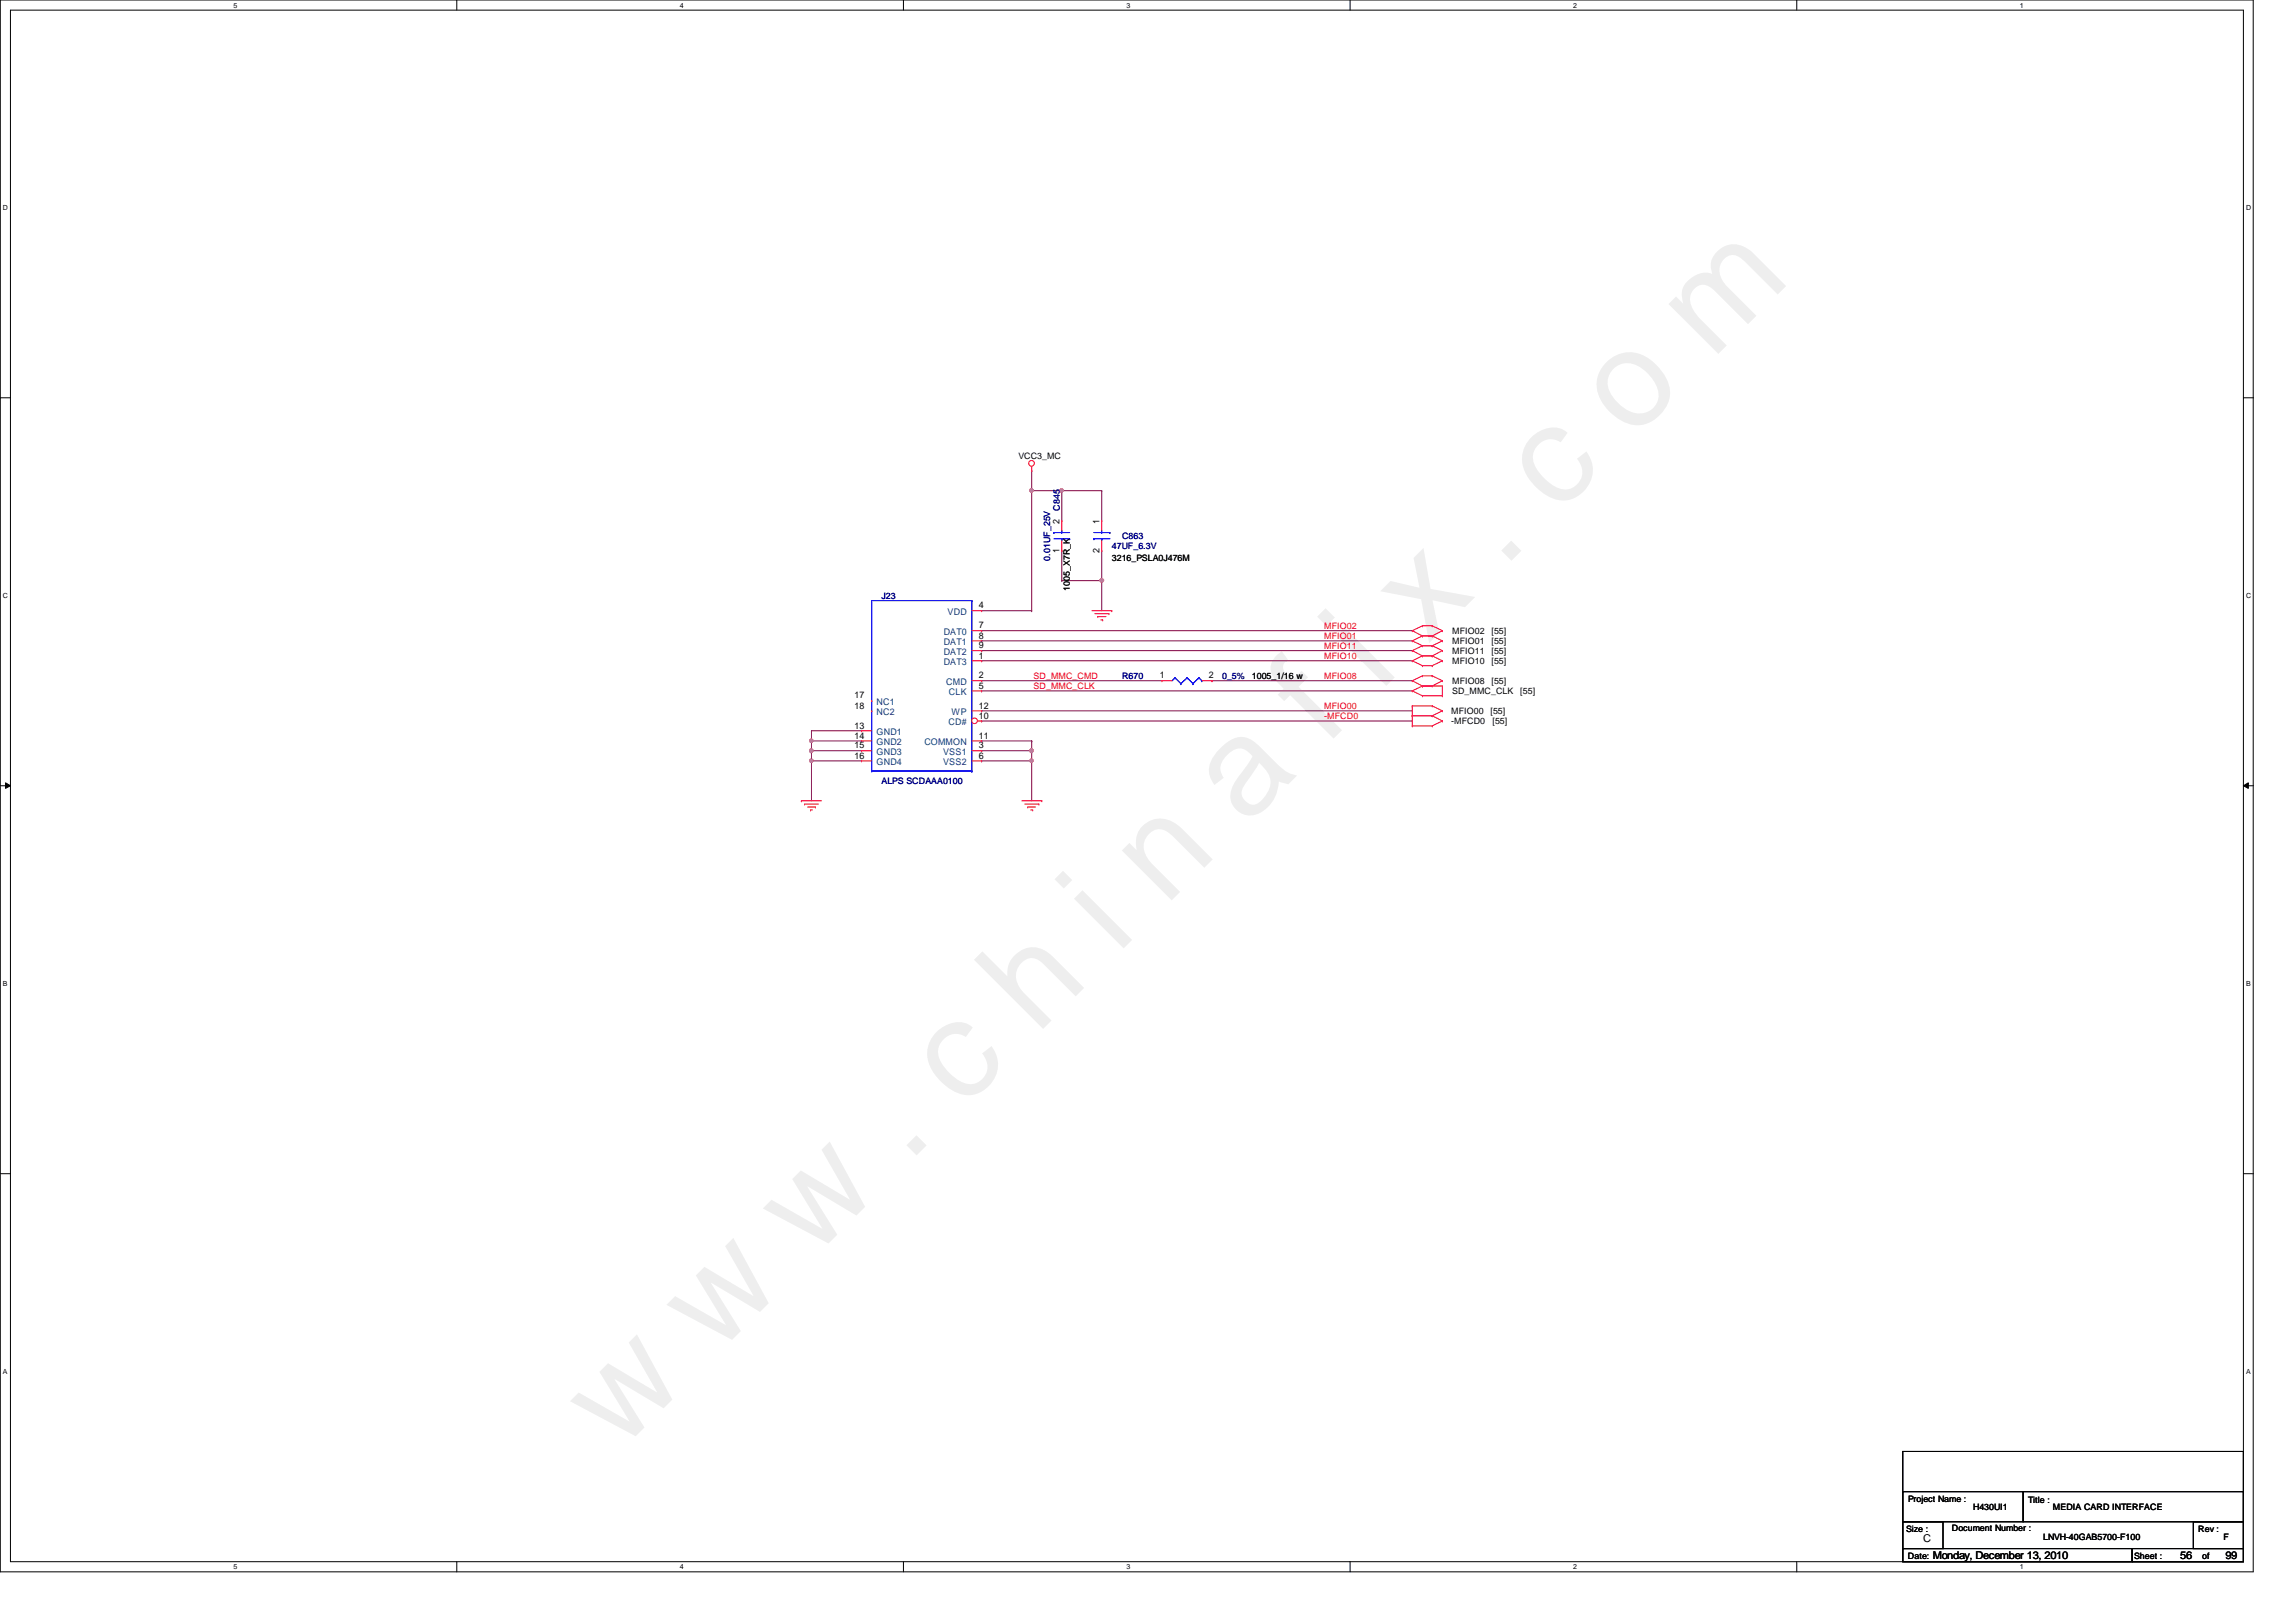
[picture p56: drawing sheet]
<svg xmlns="http://www.w3.org/2000/svg" width="297mm" height="210mm" viewBox="0 0 297 210" stroke-linecap="round" stroke-linejoin="round" font-family="sans-serif">
<defs><g id="words">
<text font-size="17.6" fill="#f0f" x="80.1" y="188" transform="rotate(-45 80.1 188)">w w w . c h i n a f i x . c o m</text>
<g font-size="1.4">
<text x="248.8" y="199.5">C</text>
<text x="250.1" y="201.7">Monday, December 13, 2010</text>
<text x="282.1" y="201.7">56</text>
<text x="287.9" y="201.7">99</text>
</g>
<g font-size="1.2">
<text x="137.1" y="71.5" transform="rotate(-90 137.1 71.5)">1</text>
<text x="137.1" y="67.8" transform="rotate(-90 137.1 67.8)">2</text>
<text x="142.2" y="71.5" transform="rotate(-90 142.2 71.5)">2</text>
<text x="142.2" y="67.8" transform="rotate(-90 142.2 67.8)">1</text>
<text x="126.6" y="78.7">4</text>
<text x="126.6" y="81.3">7</text>
<text x="126.6" y="82.6">8</text>
<text x="126.6" y="83.9">9</text>
<text x="126.6" y="85.2">1</text>
<text x="126.6" y="87.8">2</text>
<text x="126.6" y="89.1">5</text>
<text x="150.1" y="87.8">1</text>
<text x="156.4" y="87.8">2</text>
<text x="110.5" y="94.3">13</text>
<text x="110.5" y="95.6">14</text>
<text x="110.5" y="90.4">17</text>
<text x="110.5" y="91.7">18</text>
<text x="126.6" y="93">10</text>
<text x="126.6" y="95.6">11</text>
<text x="126.6" y="91.7">12</text>
<text x="110.5" y="96.9">15</text>
<text x="110.5" y="98.2">16</text>
<text x="126.6" y="96.9">3</text>
<text x="126.6" y="98.2">6</text>
</g>
<g font-size="1.2" fill="#004080">
<text x="122.1" y="82.2">DAT0</text>
<text x="122.1" y="83.5">DAT1</text>
<text x="122.6" y="79.6">VDD</text>
<text x="122.1" y="86.1">DAT3</text>
<text x="122.1" y="84.8">DAT2</text>
<text x="122.4" y="88.6">CMD</text>
<text x="122.8" y="90">CLK</text>
<text x="113.4" y="95.1">GND1</text>
<text x="113.4" y="91.2">NC1</text>
<text x="113.4" y="92.5">NC2</text>
<text x="122.7" y="93.9">CD#</text>
<text x="123.1" y="92.5">WP</text>
<text x="113.4" y="96.4">GND2</text>
<text x="113.4" y="97.7">GND3</text>
<text x="113.4" y="99">GND4</text>
<text x="119.6" y="96.4">COMMON</text>
<text x="122" y="97.7">VSS1</text>
<text x="122" y="99">VSS2</text>
</g>
<g font-size="1.1">
<text x="131.8" y="59.4">VCC3_MC</text>
<text x="138.4" y="76.5" transform="rotate(-90 138.4 76.5)">1005_X7R_K</text>
<text x="143.8" y="72.6">3216_PSLA0J476M</text>
<text x="187.9" y="82.1">MFIO02</text>
<text x="187.9" y="83.4">MFIO01</text>
<text x="193" y="82.1">[55]</text>
<text x="193" y="83.4">[55]</text>
<text x="162" y="87.9">1005_1/16 w</text>
<text x="187.9" y="84.7">MFIO11</text>
<text x="187.9" y="86">MFIO10</text>
<text x="187.9" y="88.6">MFIO08</text>
<text x="187.9" y="89.9">SD_MMC_CLK</text>
<text x="193" y="84.7">[55]</text>
<text x="193" y="86">[55]</text>
<text x="193" y="88.6">[55]</text>
<text x="196.7" y="89.9">[55]</text>
<text x="187.7" y="92.5">MFIO00</text>
<text x="187.7" y="93.7">-MFCD0</text>
<text x="192.8" y="92.5">[55]</text>
<text x="193.1" y="93.7">[55]</text>
<text x="246.8" y="194.4">Project Name :</text>
<text x="255.3" y="195.4">H430UI1</text>
<text x="262.4" y="194.5">Title :</text>
<text x="265.6" y="195.4">MEDIA CARD INTERFACE</text>
<text x="246.6" y="198.3">Size :</text>
<text x="246.8" y="201.8">Date:</text>
<text x="252.5" y="198.2">Document Number :</text>
<text x="264.3" y="199.3">LNVH-40GAB5700-F100</text>
<text x="276.1" y="201.8">Sheet :</text>
<text x="284.4" y="198.3">Rev :</text>
<text x="284.9" y="201.8">of</text>
<text x="287.7" y="199.3">F</text>
</g>
<g font-size="1.1" fill="#000080">
<text x="137.1" y="66.1" transform="rotate(-90 137.1 66.1)">C845</text>
<text x="143.8" y="71.1">47UF_6.3V</text>
<text x="145.2" y="69.8">C863</text>
<text x="114" y="77.6">J23</text>
<text x="135.8" y="72.6" transform="rotate(-90 135.8 72.6)">0.01UF_25V</text>
<text x="145.2" y="87.9">R670</text>
<text x="158.1" y="87.9">0_5%</text>
<text x="114" y="101.5">ALPS SCDAAA0100</text>
</g>
<g font-size="1.1" fill="#f00">
<text x="171.3" y="81.4">MFIO02</text>
<text x="171.3" y="82.7">MFIO01</text>
<text x="171.3" y="83.9">MFIO11</text>
<text x="133.7" y="87.8">SD_MMC_CMD</text>
<text x="133.7" y="89.2">SD_MMC_CLK</text>
<text x="171.3" y="85.3">MFIO10</text>
<text x="171.3" y="87.8">MFIO08</text>
<text x="171.3" y="91.7">MFIO00</text>
<text x="171.3" y="93">-MFCD0</text>
</g>
<g font-size=".9">
<text x="30.2" y="1">5</text>
<text x="88" y="1">4</text>
<text x="145.8" y="1">3</text>
<text x="203.5" y="1">2</text>
<text x="261.3" y="1">1</text>
<text x=".4" y="27.2">D</text>
<text x="290.6" y="27.2">D</text>
<text x=".4" y="77.3">C</text>
<text x="290.6" y="77.3">C</text>
<text x=".4" y="127.6">B</text>
<text x="290.6" y="127.6">B</text>
<text x=".4" y="177.8">A</text>
<text x="290.6" y="177.8">A</text>
<text x="30.2" y="203.1">5</text>
<text x="88" y="203.1">4</text>
<text x="145.8" y="203.1">3</text>
<text x="203.5" y="203.1">2</text>
<text x="261.3" y="203.1">1</text>
</g>
</g></defs>
<path d="M0 0h291.5v203.4h-291.5zM1.4 1.3h288.8v200.8h-288.8z" fill="none" stroke="#000" stroke-width=".13"/>
<g fill="#fff">
<path d="M30.2 .2h.5v1h-.5z"/>
<path d="M30.2 202.3h.5v1h-.5z"/>
</g>
<path d="M59.1 0v1.3M59.1 202.1v1.3" fill="none" stroke="#000" stroke-width=".13"/>
<g fill="#fff">
<path d="M88 .2h.5v1h-.5z"/>
<path d="M88 202.3h.5v1h-.5z"/>
</g>
<path d="M116.9 0v1.3M116.9 202.1v1.3" fill="none" stroke="#000" stroke-width=".13"/>
<g fill="#fff">
<path d="M145.8 .2h.5v1h-.5z"/>
<path d="M145.8 202.3h.5v1h-.5z"/>
</g>
<path d="M174.7 0v1.3M174.7 202.1v1.3" fill="none" stroke="#000" stroke-width=".13"/>
<g fill="#fff">
<path d="M203.5 .2h.5v1h-.5z"/>
<path d="M203.5 202.3h.5v1h-.5z"/>
</g>
<path d="M232.4 0v1.3M232.4 202.1v1.3" fill="none" stroke="#000" stroke-width=".13"/>
<g fill="#fff">
<path d="M261.3 .2h.5v1h-.5z"/>
<path d="M261.3 202.3h.5v1h-.5z"/>
<path d="M.4 26.4h.6v1h-.6z"/>
<path d="M290.6 26.4h.6v1h-.6z"/>
<path d="M.4 76.5h.6v1.1h-.6z"/>
<path d="M290.6 76.5h.6v1.1h-.6z"/>
</g>
<path d="M0 51.5h1.4M290.2 51.5h1.3" fill="none" stroke="#000" stroke-width=".13"/>
<g fill="#fff">
<path d="M.4 126.7h.6v1.1h-.6z"/>
<path d="M290.6 126.7h.6v1.1h-.6z"/>
</g>
<path d="M0 101.7h1.4M.7 101.3l.7 .4-.7 .3zM290.2 101.7l.7-.4v.7zM290.2 101.7h1.3" fill="none" stroke="#000" stroke-width=".13"/>
<path d="M.7 101.3l.7 .4-.7 .3zM290.2 101.7l.7-.4v.7z" fill="#000"/>
<g fill="#fff">
<path d="M.4 177h.5v1h-.5z"/>
<path d="M290.6 177h.5v1h-.5z"/>
</g>
<path d="M0 151.9h1.4M290.2 151.9h1.3M246.2 196.9h5.2v3.5h-5.2zM246.2 193h15.5v3.9h-15.5zM246.2 187.8h44v14.3h-44zM261.7 193h28.5v3.9h-28.5zM283.8 196.9h6.4v3.5h-6.4zM246.2 200.4h29.6v1.7h-29.6zM275.8 200.4h14.4v1.7h-14.4z" fill="none" stroke="#000" stroke-width=".13"/>
<path d="M127 81.6h55.7M127 82.9h55.7M127 84.2h55.7M127 85.5h55.7M127 89.4h55.7M127 92h55.7M127 93.3h55.7" fill="none" stroke="#800040" stroke-width=".13"/>
<use href="#words"/>
</svg>
